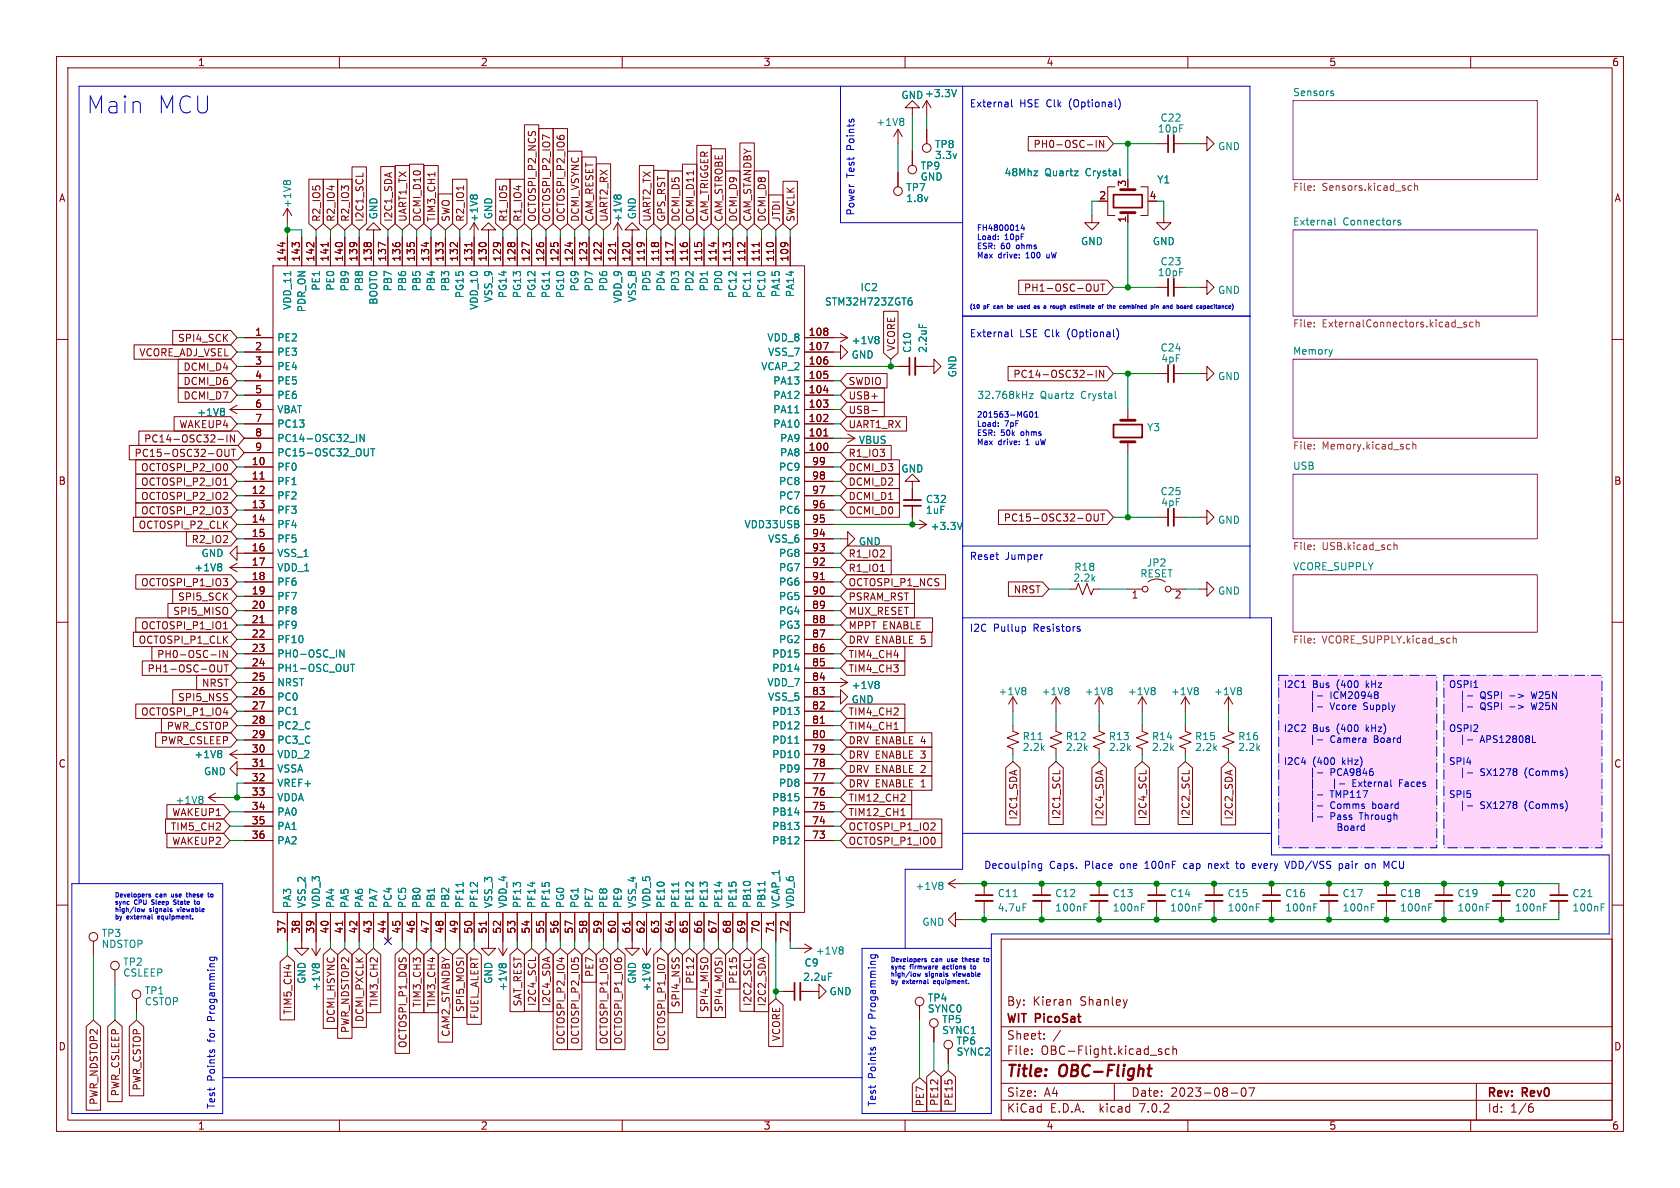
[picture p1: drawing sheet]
<svg xmlns="http://www.w3.org/2000/svg" width="297mm" height="210mm" viewBox="0 0 297 210" stroke-linecap="round" stroke-linejoin="round" font-family="sans-serif">
<defs><g id="words">
<g font-size="4.2" fill="#0000c2">
<text x="15.2" y="20.3">Main</text>
<text x="27.6" y="20.3">MCU</text>
</g>
<g font-size="2.8" fill="#840000">
<text x="178" y="190.8">Title:</text>
<text x="187.4" y="190.8">OBC-Flight</text>
</g>
<g font-size="2.1" fill="#840000">
<text x="178" y="177.9">By:</text>
<text x="182.6" y="177.9">Kieran</text>
<text x="191" y="177.9">Shanley</text>
<text x="178" y="183.9">Sheet:</text>
<text x="178" y="181.1">WIT PicoSat</text>
<text x="186.2" y="183.9">/</text>
<text x="178" y="186.6">File:</text>
<text x="184" y="186.6">OBC-Flight.kicad_sch</text>
<text x="178" y="196.8">KiCad</text>
<text x="178" y="194">Size:</text>
<text x="184.6" y="194">A4</text>
<text x="185.7" y="196.8">E.D.A.</text>
<text x="194.4" y="196.8">kicad</text>
<text x="200" y="194">Date:</text>
<text x="201.5" y="196.8">7.0.2</text>
<text x="206.9" y="194">2023-08-07</text>
<text x="263" y="194.2">Rev:</text>
<text x="263" y="196.8">Id:</text>
<text x="267" y="196.8">1/6</text>
<text x="269.2" y="194.2">Rev0</text>
</g>
<g font-size="1.8" fill="#840000">
<text x="35" y="11.8">1</text>
<text x="85" y="11.8">2</text>
<text x="135" y="11.8">3</text>
<text x="185" y="11.8">4</text>
<text x="235" y="11.8">5</text>
<text x="285" y="11.8">6</text>
<text x="182.6" y="26.3">PH0-OSC-IN</text>
<text x="10.4" y="35.8">A</text>
<text x="194.3" y="35.3">2</text>
<text x="199.1" y="33.1" transform="rotate(-90 199.1 33.1)">3</text>
<text x="203.2" y="35.3">4</text>
<text x="285.4" y="35.8">A</text>
<text x="56.8" y="39.2" transform="rotate(-90 56.8 39.2)">R2_IO5</text>
<text x="59.3" y="39.2" transform="rotate(-90 59.3 39.2)">R2_IO4</text>
<text x="61.9" y="39.2" transform="rotate(-90 61.9 39.2)">R2_IO3</text>
<text x="64.4" y="39.2" transform="rotate(-90 64.4 39.2)">I2C1_SCL</text>
<text x="69.5" y="39.2" transform="rotate(-90 69.5 39.2)">I2C1_SDA</text>
<text x="72" y="39.2" transform="rotate(-90 72 39.2)">UART1_TX</text>
<text x="74.6" y="39.2" transform="rotate(-90 74.6 39.2)">DCMI_D10</text>
<text x="77.1" y="39.2" transform="rotate(-90 77.1 39.2)">TIM3_CH1</text>
<text x="79.7" y="39.2" transform="rotate(-90 79.7 39.2)">SWO</text>
<text x="82.2" y="39.2" transform="rotate(-90 82.2 39.2)">R2_IO1</text>
<text x="89.8" y="39.2" transform="rotate(-90 89.8 39.2)">R1_IO5</text>
<text x="92.4" y="39.2" transform="rotate(-90 92.4 39.2)">R1_IO4</text>
<text x="94.9" y="39.2" transform="rotate(-90 94.9 39.2)">OCTOSPI_P2_NCS</text>
<text x="97.4" y="39.2" transform="rotate(-90 97.4 39.2)">OCTOSPI_P2_IO7</text>
<text x="100" y="39.2" transform="rotate(-90 100 39.2)">OCTOSPI_P2_IO6</text>
<text x="102.5" y="39.2" transform="rotate(-90 102.5 39.2)">DCMI_VSYNC</text>
<text x="105.1" y="39.2" transform="rotate(-90 105.1 39.2)">CAM_RESET</text>
<text x="107.6" y="39.2" transform="rotate(-90 107.6 39.2)">UART2_RX</text>
<text x="115.2" y="39.2" transform="rotate(-90 115.2 39.2)">UART2_TX</text>
<text x="117.8" y="39.2" transform="rotate(-90 117.8 39.2)">GPS_RST</text>
<text x="120.3" y="39.2" transform="rotate(-90 120.3 39.2)">DCMI_D5</text>
<text x="122.8" y="39.2" transform="rotate(-90 122.8 39.2)">DCMI_D11</text>
<text x="125.4" y="39.2" transform="rotate(-90 125.4 39.2)">CAM_TRIGGER</text>
<text x="127.9" y="39.2" transform="rotate(-90 127.9 39.2)">CAM_STROBE</text>
<text x="130.5" y="39.2" transform="rotate(-90 130.5 39.2)">DCMI_D9</text>
<text x="133" y="39.2" transform="rotate(-90 133 39.2)">CAM_STANDBY</text>
<text x="135.5" y="39.2" transform="rotate(-90 135.5 39.2)">DCMI_D8</text>
<text x="138.1" y="39.2" transform="rotate(-90 138.1 39.2)">JTDI</text>
<text x="140.6" y="39.2" transform="rotate(-90 140.6 39.2)">SWCLK</text>
<text x="199.1" y="39.4" transform="rotate(-90 199.1 39.4)">1</text>
<text x="50.5" y="46.3" transform="rotate(-90 50.5 46.3)">144</text>
<text x="53.1" y="46.3" transform="rotate(-90 53.1 46.3)">143</text>
<text x="55.6" y="46.3" transform="rotate(-90 55.6 46.3)">142</text>
<text x="58.2" y="46.3" transform="rotate(-90 58.2 46.3)">141</text>
<text x="60.7" y="46.3" transform="rotate(-90 60.7 46.3)">140</text>
<text x="63.2" y="46.3" transform="rotate(-90 63.2 46.3)">139</text>
<text x="65.8" y="46.3" transform="rotate(-90 65.8 46.3)">138</text>
<text x="68.3" y="46.3" transform="rotate(-90 68.3 46.3)">137</text>
<text x="70.9" y="46.3" transform="rotate(-90 70.9 46.3)">136</text>
<text x="73.4" y="46.3" transform="rotate(-90 73.4 46.3)">135</text>
<text x="75.9" y="46.3" transform="rotate(-90 75.9 46.3)">134</text>
<text x="78.5" y="46.3" transform="rotate(-90 78.5 46.3)">133</text>
<text x="81" y="46.3" transform="rotate(-90 81 46.3)">132</text>
<text x="83.6" y="46.3" transform="rotate(-90 83.6 46.3)">131</text>
<text x="86.1" y="46.3" transform="rotate(-90 86.1 46.3)">130</text>
<text x="88.6" y="46.3" transform="rotate(-90 88.6 46.3)">129</text>
<text x="91.2" y="46.3" transform="rotate(-90 91.2 46.3)">128</text>
<text x="93.7" y="46.3" transform="rotate(-90 93.7 46.3)">127</text>
<text x="96.3" y="46.3" transform="rotate(-90 96.3 46.3)">126</text>
<text x="98.8" y="46.3" transform="rotate(-90 98.8 46.3)">125</text>
<text x="101.3" y="46.3" transform="rotate(-90 101.3 46.3)">124</text>
<text x="103.9" y="46.3" transform="rotate(-90 103.9 46.3)">123</text>
<text x="106.4" y="46.3" transform="rotate(-90 106.4 46.3)">122</text>
<text x="109" y="46.3" transform="rotate(-90 109 46.3)">121</text>
<text x="111.5" y="46.3" transform="rotate(-90 111.5 46.3)">120</text>
<text x="114" y="46.3" transform="rotate(-90 114 46.3)">119</text>
<text x="116.6" y="46.3" transform="rotate(-90 116.6 46.3)">118</text>
<text x="119.1" y="46.3" transform="rotate(-90 119.1 46.3)">117</text>
<text x="121.7" y="46.3" transform="rotate(-90 121.7 46.3)">116</text>
<text x="124.2" y="46.3" transform="rotate(-90 124.2 46.3)">115</text>
<text x="126.7" y="46.3" transform="rotate(-90 126.7 46.3)">114</text>
<text x="129.3" y="46.3" transform="rotate(-90 129.3 46.3)">113</text>
<text x="131.8" y="46.3" transform="rotate(-90 131.8 46.3)">112</text>
<text x="134.4" y="46.3" transform="rotate(-90 134.4 46.3)">111</text>
<text x="136.9" y="46.3" transform="rotate(-90 136.9 46.3)">110</text>
<text x="139.4" y="46.3" transform="rotate(-90 139.4 46.3)">109</text>
<text x="180.9" y="51.7">PH1-OSC-OUT</text>
<text x="45.1" y="59.4">1</text>
<text x="142.9" y="59.4">108</text>
<text x="24.5" y="63.1">VCORE_ADJ_VSEL</text>
<text x="31.3" y="60.6">SPI4_SCK</text>
<text x="32.3" y="65.7">DCMI_D4</text>
<text x="45.1" y="62">2</text>
<text x="45.1" y="64.5">3</text>
<text x="142.9" y="64.5">106</text>
<text x="142.9" y="62">107</text>
<text x="158.4" y="62.1" transform="rotate(-90 158.4 62.1)">VCORE</text>
<text x="32.3" y="68.2">DCMI_D6</text>
<text x="32.3" y="70.8">DCMI_D7</text>
<text x="45.1" y="67.1">4</text>
<text x="45.1" y="69.6">5</text>
<text x="142.9" y="69.6">104</text>
<text x="142.9" y="67.1">105</text>
<text x="150" y="68.2">SWDIO</text>
<text x="150" y="70.8">USB+</text>
<text x="179" y="67">PC14-OSC32-IN</text>
<text x="31.6" y="75.8">WAKEUP4</text>
<text x="45.1" y="72.1">6</text>
<text x="45.1" y="74.7">7</text>
<text x="45.1" y="77.2">8</text>
<text x="142.9" y="77.2">101</text>
<text x="142.9" y="74.7">102</text>
<text x="142.9" y="72.1">103</text>
<text x="150" y="75.8">UART1_RX</text>
<text x="150" y="73.3">USB-</text>
<text x="23.7" y="80.9">PC15-OSC32-OUT</text>
<text x="24.8" y="83.5">OCTOSPI_P2_IO0</text>
<text x="25.4" y="78.4">PC14-OSC32-IN</text>
<text x="44.4" y="82.3">10</text>
<text x="45.1" y="79.8">9</text>
<text x="142.9" y="79.8">100</text>
<text x="143.5" y="82.3">99</text>
<text x="150" y="83.5">DCMI_D3</text>
<text x="150" y="80.9">R1_IO3</text>
<text x="10.3" y="85.8">B</text>
<text x="24.8" y="86">OCTOSPI_P2_IO1</text>
<text x="24.8" y="88.5">OCTOSPI_P2_IO2</text>
<text x="44.4" y="84.8">11</text>
<text x="44.4" y="87.4">12</text>
<text x="44.4" y="89.9">13</text>
<text x="143.5" y="89.9">96</text>
<text x="143.5" y="87.4">97</text>
<text x="143.5" y="84.8">98</text>
<text x="150" y="86">DCMI_D2</text>
<text x="150" y="88.5">DCMI_D1</text>
<text x="285.3" y="85.8">B</text>
<text x="24.4" y="93.6">OCTOSPI_P2_CLK</text>
<text x="24.8" y="91.1">OCTOSPI_P2_IO3</text>
<text x="44.4" y="92.5">14</text>
<text x="44.4" y="95">15</text>
<text x="143.5" y="95">94</text>
<text x="143.5" y="92.5">95</text>
<text x="150" y="91.1">DCMI_D0</text>
<text x="177.3" y="92.4">PC15-OSC32-OUT</text>
<text x="33.8" y="96.2">R2_IO2</text>
<text x="44.4" y="97.5">16</text>
<text x="44.4" y="100.1">17</text>
<text x="143.5" y="100.1">92</text>
<text x="143.5" y="97.5">93</text>
<text x="150" y="101.2">R1_IO1</text>
<text x="150" y="98.7">R1_IO2</text>
<text x="24.8" y="103.8">OCTOSPI_P1_IO3</text>
<text x="31.3" y="106.3">SPI5_SCK</text>
<text x="44.4" y="102.6">18</text>
<text x="44.4" y="105.2">19</text>
<text x="44.4" y="107.7">20</text>
<text x="143.5" y="107.7">89</text>
<text x="143.5" y="105.2">90</text>
<text x="143.5" y="102.6">91</text>
<text x="150" y="106.3">PSRAM_RST</text>
<text x="150" y="103.8">OCTOSPI_P1_NCS</text>
<text x="179.1" y="105.1">NRST</text>
<text x="200" y="106">1</text>
<text x="207.6" y="106">2</text>
<text x="24.4" y="113.9">OCTOSPI_P1_CLK</text>
<text x="24.8" y="111.4">OCTOSPI_P1_IO1</text>
<text x="30.5" y="108.9">SPI5_MISO</text>
<text x="44.4" y="110.2">21</text>
<text x="44.4" y="112.8">22</text>
<text x="143.5" y="112.8">87</text>
<text x="143.5" y="110.2">88</text>
<text x="150" y="113.9">DRV ENABLE 5</text>
<text x="150" y="108.9">MUX_RESET</text>
<text x="150" y="111.4">MPPT ENABLE</text>
<text x="26" y="119">PH1-OSC-OUT</text>
<text x="27.7" y="116.5">PH0-OSC-IN</text>
<text x="44.4" y="115.3">23</text>
<text x="44.4" y="117.9">24</text>
<text x="143.5" y="117.9">85</text>
<text x="143.5" y="115.3">86</text>
<text x="150" y="119">TIM4_CH3</text>
<text x="150" y="116.5">TIM4_CH4</text>
<text x="31.3" y="124.1">SPI5_NSS</text>
<text x="35.6" y="121.6">NRST</text>
<text x="44.4" y="120.4">25</text>
<text x="44.4" y="122.9">26</text>
<text x="44.4" y="125.5">27</text>
<text x="143.5" y="125.5">82</text>
<text x="143.5" y="122.9">83</text>
<text x="143.5" y="120.4">84</text>
<text x="24.8" y="126.6">OCTOSPI_P1_IO4</text>
<text x="28.3" y="131.7">PWR_CSLEEP</text>
<text x="29.3" y="129.2">PWR_CSTOP</text>
<text x="44.4" y="128">28</text>
<text x="44.4" y="130.6">29</text>
<text x="143.5" y="130.6">80</text>
<text x="143.5" y="128">81</text>
<text x="150" y="131.7">DRV ENABLE 4</text>
<text x="150" y="126.6">TIM4_CH2</text>
<text x="150" y="129.2">TIM4_CH1</text>
<text x="10.3" y="135.8">C</text>
<text x="44.4" y="133.1">30</text>
<text x="44.4" y="135.6">31</text>
<text x="143.5" y="135.6">78</text>
<text x="143.5" y="133.1">79</text>
<text x="150" y="134.3">DRV ENABLE 3</text>
<text x="150" y="136.8">DRV ENABLE 2</text>
<text x="285.3" y="135.8">C</text>
<text x="31" y="142.3">+1V8</text>
<text x="44.4" y="138.2">32</text>
<text x="44.4" y="140.7">33</text>
<text x="44.4" y="143.3">34</text>
<text x="143.5" y="143.3">75</text>
<text x="143.5" y="140.7">76</text>
<text x="143.5" y="138.2">77</text>
<text x="150" y="139.3">DRV ENABLE 1</text>
<text x="150" y="141.9">TIM12_CH2</text>
<text x="30.1" y="147">TIM5_CH2</text>
<text x="30.3" y="144.4">WAKEUP1</text>
<text x="30.3" y="149.5">WAKEUP2</text>
<text x="44.4" y="145.8">35</text>
<text x="44.4" y="148.3">36</text>
<text x="143.5" y="148.3">73</text>
<text x="143.5" y="145.8">74</text>
<text x="150" y="149.5">OCTOSPI_P1_IO0</text>
<text x="150" y="144.4">TIM12_CH1</text>
<text x="150" y="147">OCTOSPI_P1_IO2</text>
<text x="180" y="145" transform="rotate(-90 180 145)">I2C1_SDA</text>
<text x="187.6" y="144.9" transform="rotate(-90 187.6 144.9)">I2C1_SCL</text>
<text x="195.2" y="145" transform="rotate(-90 195.2 145)">I2C4_SDA</text>
<text x="202.8" y="144.9" transform="rotate(-90 202.8 144.9)">I2C4_SCL</text>
<text x="210.5" y="144.9" transform="rotate(-90 210.5 144.9)">I2C2_SCL</text>
<text x="218.1" y="145" transform="rotate(-90 218.1 145)">I2C2_SDA</text>
<text x="50.5" y="165.1" transform="rotate(-90 50.5 165.1)">37</text>
<text x="53.1" y="165.1" transform="rotate(-90 53.1 165.1)">38</text>
<text x="55.6" y="165.1" transform="rotate(-90 55.6 165.1)">39</text>
<text x="58.2" y="165.1" transform="rotate(-90 58.2 165.1)">40</text>
<text x="60.7" y="165.1" transform="rotate(-90 60.7 165.1)">41</text>
<text x="63.2" y="165.1" transform="rotate(-90 63.2 165.1)">42</text>
<text x="65.8" y="165.1" transform="rotate(-90 65.8 165.1)">43</text>
<text x="68.3" y="165.1" transform="rotate(-90 68.3 165.1)">44</text>
<text x="70.9" y="165.1" transform="rotate(-90 70.9 165.1)">45</text>
<text x="73.4" y="165.1" transform="rotate(-90 73.4 165.1)">46</text>
<text x="75.9" y="165.1" transform="rotate(-90 75.9 165.1)">47</text>
<text x="78.5" y="165.1" transform="rotate(-90 78.5 165.1)">48</text>
<text x="81" y="165.1" transform="rotate(-90 81 165.1)">49</text>
<text x="83.6" y="165.1" transform="rotate(-90 83.6 165.1)">50</text>
<text x="86.1" y="165.1" transform="rotate(-90 86.1 165.1)">51</text>
<text x="88.6" y="165.1" transform="rotate(-90 88.6 165.1)">52</text>
<text x="91.2" y="165.1" transform="rotate(-90 91.2 165.1)">53</text>
<text x="93.7" y="165.1" transform="rotate(-90 93.7 165.1)">54</text>
<text x="96.3" y="165.1" transform="rotate(-90 96.3 165.1)">55</text>
<text x="98.8" y="165.1" transform="rotate(-90 98.8 165.1)">56</text>
<text x="101.3" y="165.1" transform="rotate(-90 101.3 165.1)">57</text>
<text x="103.9" y="165.1" transform="rotate(-90 103.9 165.1)">58</text>
<text x="106.4" y="165.1" transform="rotate(-90 106.4 165.1)">59</text>
<text x="109" y="165.1" transform="rotate(-90 109 165.1)">60</text>
<text x="111.5" y="165.1" transform="rotate(-90 111.5 165.1)">61</text>
<text x="114" y="165.1" transform="rotate(-90 114 165.1)">62</text>
<text x="116.6" y="165.1" transform="rotate(-90 116.6 165.1)">63</text>
<text x="119.1" y="165.1" transform="rotate(-90 119.1 165.1)">64</text>
<text x="121.7" y="165.1" transform="rotate(-90 121.7 165.1)">65</text>
<text x="124.2" y="165.1" transform="rotate(-90 124.2 165.1)">66</text>
<text x="126.7" y="165.1" transform="rotate(-90 126.7 165.1)">67</text>
<text x="129.3" y="165.1" transform="rotate(-90 129.3 165.1)">68</text>
<text x="131.8" y="165.1" transform="rotate(-90 131.8 165.1)">69</text>
<text x="134.4" y="165.1" transform="rotate(-90 134.4 165.1)">70</text>
<text x="136.9" y="165.1" transform="rotate(-90 136.9 165.1)">71</text>
<text x="139.4" y="165.1" transform="rotate(-90 139.4 165.1)">72</text>
<text x="105.1" y="172.8" transform="rotate(-90 105.1 172.8)">PE7</text>
<text x="51.7" y="179.5" transform="rotate(-90 51.7 179.5)">TIM5_CH4</text>
<text x="67" y="178.2" transform="rotate(-90 67 178.2)">TIM3_CH2</text>
<text x="74.6" y="178.2" transform="rotate(-90 74.6 178.2)">TIM3_CH3</text>
<text x="77.1" y="178.2" transform="rotate(-90 77.1 178.2)">TIM3_CH4</text>
<text x="82.2" y="179.1" transform="rotate(-90 82.2 179.1)">SPI5_MOSI</text>
<text x="92.4" y="178" transform="rotate(-90 92.4 178)">SAT_REST</text>
<text x="94.9" y="178" transform="rotate(-90 94.9 178)">I2C4_SCL</text>
<text x="97.4" y="178" transform="rotate(-90 97.4 178)">I2C4_SDA</text>
<text x="120.3" y="178.2" transform="rotate(-90 120.3 178.2)">SPI4_NSS</text>
<text x="122.8" y="174" transform="rotate(-90 122.8 174)">PE12</text>
<text x="125.4" y="179.1" transform="rotate(-90 125.4 179.1)">SPI4_MISO</text>
<text x="127.9" y="179.1" transform="rotate(-90 127.9 179.1)">SPI4_MOSI</text>
<text x="130.5" y="174" transform="rotate(-90 130.5 174)">PE15</text>
<text x="133" y="178" transform="rotate(-90 133 178)">I2C2_SCL</text>
<text x="135.5" y="178" transform="rotate(-90 135.5 178)">I2C2_SDA</text>
<text x="10.3" y="185.8">D</text>
<text x="59.3" y="181" transform="rotate(-90 59.3 181)">DCMI_HSYNC</text>
<text x="61.9" y="182.7" transform="rotate(-90 61.9 182.7)">PWR_NDSTOP2</text>
<text x="64.4" y="180.8" transform="rotate(-90 64.4 180.8)">DCMI_PXCLK</text>
<text x="72" y="185.4" transform="rotate(-90 72 185.4)">OCTOSPI_P1_DQS</text>
<text x="79.7" y="183.4" transform="rotate(-90 79.7 183.4)">CAM2_STANDBY</text>
<text x="84.7" y="180.3" transform="rotate(-90 84.7 180.3)">FUEL_ALERT</text>
<text x="100" y="184.7" transform="rotate(-90 100 184.7)">OCTOSPI_P2_IO4</text>
<text x="102.5" y="184.7" transform="rotate(-90 102.5 184.7)">OCTOSPI_P2_IO5</text>
<text x="107.6" y="184.7" transform="rotate(-90 107.6 184.7)">OCTOSPI_P1_IO5</text>
<text x="110.1" y="184.7" transform="rotate(-90 110.1 184.7)">OCTOSPI_P1_IO6</text>
<text x="117.8" y="184.7" transform="rotate(-90 117.8 184.7)">OCTOSPI_P1_IO7</text>
<text x="138.1" y="184.2" transform="rotate(-90 138.1 184.2)">VCORE</text>
<text x="285.3" y="185.8">D</text>
<text x="17.4" y="195.4" transform="rotate(-90 17.4 195.4)">PWR_NDSTOP2</text>
<text x="21.2" y="193.9" transform="rotate(-90 21.2 193.9)">PWR_CSLEEP</text>
<text x="25" y="192.9" transform="rotate(-90 25 192.9)">PWR_CSTOP</text>
<text x="163.5" y="195.7" transform="rotate(-90 163.5 195.7)">PE7</text>
<text x="166" y="195.6" transform="rotate(-90 166 195.6)">PE12</text>
<text x="168.6" y="195.6" transform="rotate(-90 168.6 195.6)">PE15</text>
<text x="35" y="199.8">1</text>
<text x="85" y="199.8">2</text>
<text x="135" y="199.8">3</text>
<text x="185" y="199.8">4</text>
<text x="235" y="199.8">5</text>
<text x="285" y="199.8">6</text>
</g>
<g font-size="1.8" fill="#008484">
<text x="159.3" y="17.6">GND+3.3V</text>
<text x="228.6" y="17.1">Sensors</text>
<text x="154.9" y="22.4">+1V8</text>
<text x="204.6" y="23.6">10pF</text>
<text x="205.1" y="21.7">C22</text>
<text x="165.2" y="26.3">TP8</text>
<text x="165.2" y="28.3">3.3v</text>
<text x="215.3" y="26.7">GND</text>
<text x="160.2" y="34">TP7</text>
<text x="160.2" y="35.9">1.8v</text>
<text x="162.7" y="30.2">TP9</text>
<text x="162.7" y="32.1">GND</text>
<text x="177.5" y="31.3">48Mhz</text>
<text x="184.7" y="31.3">Quartz</text>
<text x="191.9" y="31.3">Crystal</text>
<text x="204.5" y="32.6">Y1</text>
<text x="51.6" y="36.8" transform="rotate(-90 51.6 36.8)">+1V8</text>
<text x="66.9" y="38.8" transform="rotate(-90 66.9 38.8)">GND</text>
<text x="84.6" y="39.4" transform="rotate(-90 84.6 39.4)">+1V8</text>
<text x="87.2" y="38.8" transform="rotate(-90 87.2 38.8)">GND</text>
<text x="110" y="39.4" transform="rotate(-90 110 39.4)">+1V8</text>
<text x="112.6" y="38.8" transform="rotate(-90 112.6 38.8)">GND</text>
<text x="228.6" y="39.9">External</text>
<text x="237.4" y="39.9">Connectors</text>
<text x="191" y="43.5">GND</text>
<text x="203.7" y="43.5">GND</text>
<text x="205.1" y="47.1">C23</text>
<text x="56.7" y="51.5" transform="rotate(-90 56.7 51.5)">PE1</text>
<text x="59.2" y="51.5" transform="rotate(-90 59.2 51.5)">PE0</text>
<text x="61.8" y="51.6" transform="rotate(-90 61.8 51.6)">PB9</text>
<text x="64.3" y="51.6" transform="rotate(-90 64.3 51.6)">PB8</text>
<text x="66.9" y="54" transform="rotate(-90 66.9 54)">BOOT0</text>
<text x="69.4" y="51.6" transform="rotate(-90 69.4 51.6)">PB7</text>
<text x="71.9" y="51.6" transform="rotate(-90 71.9 51.6)">PB6</text>
<text x="74.5" y="51.6" transform="rotate(-90 74.5 51.6)">PB5</text>
<text x="77" y="51.6" transform="rotate(-90 77 51.6)">PB4</text>
<text x="79.6" y="51.6" transform="rotate(-90 79.6 51.6)">PB3</text>
<text x="82.1" y="52.8" transform="rotate(-90 82.1 52.8)">PG15</text>
<text x="87.2" y="53.6" transform="rotate(-90 87.2 53.6)">VSS_9</text>
<text x="89.7" y="52.8" transform="rotate(-90 89.7 52.8)">PG14</text>
<text x="92.3" y="52.8" transform="rotate(-90 92.3 52.8)">PG13</text>
<text x="94.8" y="52.8" transform="rotate(-90 94.8 52.8)">PG12</text>
<text x="97.3" y="52.8" transform="rotate(-90 97.3 52.8)">PG11</text>
<text x="99.9" y="52.8" transform="rotate(-90 99.9 52.8)">PG10</text>
<text x="102.4" y="51.6" transform="rotate(-90 102.4 51.6)">PG9</text>
<text x="105" y="51.6" transform="rotate(-90 105 51.6)">PD7</text>
<text x="107.5" y="51.6" transform="rotate(-90 107.5 51.6)">PD6</text>
<text x="110" y="53.7" transform="rotate(-90 110 53.7)">VDD_9</text>
<text x="112.6" y="53.6" transform="rotate(-90 112.6 53.6)">VSS_8</text>
<text x="115.1" y="51.6" transform="rotate(-90 115.1 51.6)">PD5</text>
<text x="117.7" y="51.6" transform="rotate(-90 117.7 51.6)">PD4</text>
<text x="120.2" y="51.6" transform="rotate(-90 120.2 51.6)">PD3</text>
<text x="122.7" y="51.6" transform="rotate(-90 122.7 51.6)">PD2</text>
<text x="125.3" y="51.6" transform="rotate(-90 125.3 51.6)">PD1</text>
<text x="127.8" y="51.6" transform="rotate(-90 127.8 51.6)">PD0</text>
<text x="130.4" y="52.8" transform="rotate(-90 130.4 52.8)">PC12</text>
<text x="132.9" y="52.8" transform="rotate(-90 132.9 52.8)">PC11</text>
<text x="135.4" y="52.8" transform="rotate(-90 135.4 52.8)">PC10</text>
<text x="138" y="52.7" transform="rotate(-90 138 52.7)">PA15</text>
<text x="140.5" y="52.7" transform="rotate(-90 140.5 52.7)">PA14</text>
<text x="152.1" y="51.6">IC2</text>
<text x="204.6" y="49">10pF</text>
<text x="215.3" y="52.1">GND</text>
<text x="51.6" y="54.9" transform="rotate(-90 51.6 54.9)">VDD_11</text>
<text x="54.2" y="55.3" transform="rotate(-90 54.2 55.3)">PDR_ON</text>
<text x="84.6" y="54.9" transform="rotate(-90 84.6 54.9)">VDD_10</text>
<text x="145.8" y="54.2">STM32H723ZGT6</text>
<text x="49" y="60.5">PE2</text>
<text x="49" y="63.1">PE3</text>
<text x="49" y="65.6">PE4</text>
<text x="134.5" y="65.6">VCAP_2</text>
<text x="135.5" y="60.5">VDD_8</text>
<text x="135.7" y="63.1">VSS_7</text>
<text x="150.5" y="63.5">GND</text>
<text x="150.5" y="61">+1V8</text>
<text x="161.2" y="62.4" transform="rotate(-90 161.2 62.4)">C10</text>
<text x="164" y="62.4" transform="rotate(-90 164 62.4)">2.2uF</text>
<text x="205.1" y="62.3">C24</text>
<text x="205.2" y="64.2">4pF</text>
<text x="228.6" y="62.8">Memory</text>
<text x="49" y="68.1">PE5</text>
<text x="49" y="70.7">PE6</text>
<text x="136.6" y="70.7">PA12</text>
<text x="136.6" y="68.1">PA13</text>
<text x="169.2" y="66.8" transform="rotate(-90 169.2 66.8)">GND</text>
<text x="172.7" y="70.7">32.768kHz</text>
<text x="183.9" y="70.7">Quartz</text>
<text x="191.1" y="70.7">Crystal</text>
<text x="215.3" y="67.3">GND</text>
<text x="34.8" y="73.7">+1V8</text>
<text x="49" y="73.2">VBAT</text>
<text x="49" y="75.8">PC13</text>
<text x="136.6" y="75.8">PA10</text>
<text x="136.6" y="73.2">PA11</text>
<text x="202.7" y="76.4">Y3</text>
<text x="49" y="83.4">PF0</text>
<text x="49" y="78.3">PC14-OSC32_IN</text>
<text x="49" y="80.8">PC15-OSC32_OUT</text>
<text x="137.6" y="83.4">PC9</text>
<text x="137.8" y="80.8">PA8</text>
<text x="137.8" y="78.3">PA9</text>
<text x="151.8" y="78.6">VBUS</text>
<text x="159.3" y="83.7">GND</text>
<text x="228.6" y="83.1">USB</text>
<text x="49" y="85.9">PF1</text>
<text x="49" y="88.5">PF2</text>
<text x="137.6" y="88.5">PC7</text>
<text x="137.6" y="85.9">PC8</text>
<text x="163.6" y="89.1">C32</text>
<text x="205.1" y="87.7">C25</text>
<text x="205.2" y="89.6">4pF</text>
<text x="49" y="91">PF3</text>
<text x="49" y="93.5">PF4</text>
<text x="131.5" y="93.5">VDD33USB</text>
<text x="137.6" y="91">PC6</text>
<text x="163.6" y="91">1uF</text>
<text x="164.5" y="93.9">+3.3V</text>
<text x="215.3" y="92.7">GND</text>
<text x="34.3" y="101.2">+1V8</text>
<text x="35.6" y="98.6">GND</text>
<text x="49" y="96.1">PF5</text>
<text x="49" y="98.6">VSS_1</text>
<text x="49" y="101.2">VDD_1</text>
<text x="135.7" y="96.1">VSS_6</text>
<text x="137.6" y="101.2">PG7</text>
<text x="137.6" y="98.6">PG8</text>
<text x="151.8" y="96.6">GND</text>
<text x="189.9" y="101.1">R18</text>
<text x="202.7" y="100.3">JP2</text>
<text x="228.6" y="100.9">VCORE_SUPPLY</text>
<text x="49" y="103.7">PF6</text>
<text x="49" y="106.2">PF7</text>
<text x="137.6" y="106.2">PG5</text>
<text x="137.6" y="103.7">PG6</text>
<text x="189.7" y="103">2.2k</text>
<text x="201.5" y="102.2">RESET</text>
<text x="215.3" y="105.3">GND</text>
<text x="49" y="108.8">PF8</text>
<text x="49" y="111.3">PF9</text>
<text x="49" y="113.9">PF10</text>
<text x="137.6" y="113.9">PG2</text>
<text x="137.6" y="111.3">PG3</text>
<text x="137.6" y="108.8">PG4</text>
<text x="49" y="116.4">PH0-OSC_IN</text>
<text x="49" y="118.9">PH1-OSC_OUT</text>
<text x="136.4" y="118.9">PD14</text>
<text x="136.4" y="116.4">PD15</text>
<text x="49" y="121.5">NRST</text>
<text x="49" y="124">PC0</text>
<text x="135.5" y="121.5">VDD_7</text>
<text x="135.7" y="124">VSS_5</text>
<text x="150.5" y="122">+1V8</text>
<text x="150.5" y="124.5">GND</text>
<text x="176.5" y="123.1">+1V8</text>
<text x="184.1" y="123.1">+1V8</text>
<text x="191.7" y="123.1">+1V8</text>
<text x="199.3" y="123.1">+1V8</text>
<text x="206.9" y="123.1">+1V8</text>
<text x="214.6" y="123.1">+1V8</text>
<text x="49" y="126.6">PC1</text>
<text x="49" y="129.1">PC2_C</text>
<text x="49" y="131.6">PC3_C</text>
<text x="136.4" y="131.6">PD11</text>
<text x="136.4" y="129.1">PD12</text>
<text x="136.4" y="126.6">PD13</text>
<text x="180.7" y="131">R11</text>
<text x="188.3" y="131">R12</text>
<text x="196" y="131">R13</text>
<text x="203.6" y="131">R14</text>
<text x="211.2" y="131">R15</text>
<text x="218.8" y="131">R16</text>
<text x="34.3" y="134.2">+1V8</text>
<text x="36" y="137.2">GND</text>
<text x="49" y="134.2">VDD_2</text>
<text x="49" y="136.7">VSSA</text>
<text x="136.4" y="134.2">PD10</text>
<text x="137.6" y="136.7">PD9</text>
<text x="180.7" y="132.9">2.2k</text>
<text x="188.3" y="132.9">2.2k</text>
<text x="196" y="132.9">2.2k</text>
<text x="203.6" y="132.9">2.2k</text>
<text x="211.2" y="132.9">2.2k</text>
<text x="218.8" y="132.9">2.2k</text>
<text x="49" y="139.3">VREF+</text>
<text x="49" y="141.8">VDDA</text>
<text x="136.4" y="141.8">PB15</text>
<text x="137.6" y="139.3">PD8</text>
<text x="49" y="144.3">PA0</text>
<text x="49" y="146.9">PA1</text>
<text x="49" y="149.4">PA2</text>
<text x="136.4" y="149.4">PB12</text>
<text x="136.4" y="146.9">PB13</text>
<text x="136.4" y="144.3">PB14</text>
<text x="51.6" y="160.5" transform="rotate(-90 51.6 160.5)">PA3</text>
<text x="54.2" y="160.5" transform="rotate(-90 54.2 160.5)">VSS_2</text>
<text x="56.7" y="160.5" transform="rotate(-90 56.7 160.5)">VDD_3</text>
<text x="59.2" y="160.5" transform="rotate(-90 59.2 160.5)">PA4</text>
<text x="61.8" y="160.5" transform="rotate(-90 61.8 160.5)">PA5</text>
<text x="64.3" y="160.5" transform="rotate(-90 64.3 160.5)">PA6</text>
<text x="66.9" y="160.5" transform="rotate(-90 66.9 160.5)">PA7</text>
<text x="69.4" y="160.5" transform="rotate(-90 69.4 160.5)">PC4</text>
<text x="71.9" y="160.5" transform="rotate(-90 71.9 160.5)">PC5</text>
<text x="74.5" y="160.5" transform="rotate(-90 74.5 160.5)">PB0</text>
<text x="77" y="160.5" transform="rotate(-90 77 160.5)">PB1</text>
<text x="79.6" y="160.5" transform="rotate(-90 79.6 160.5)">PB2</text>
<text x="82.1" y="160.5" transform="rotate(-90 82.1 160.5)">PF11</text>
<text x="84.6" y="160.5" transform="rotate(-90 84.6 160.5)">PF12</text>
<text x="87.2" y="160.5" transform="rotate(-90 87.2 160.5)">VSS_3</text>
<text x="89.7" y="160.5" transform="rotate(-90 89.7 160.5)">VDD_4</text>
<text x="92.3" y="160.5" transform="rotate(-90 92.3 160.5)">PF13</text>
<text x="94.8" y="160.5" transform="rotate(-90 94.8 160.5)">PF14</text>
<text x="97.3" y="160.5" transform="rotate(-90 97.3 160.5)">PF15</text>
<text x="99.9" y="160.5" transform="rotate(-90 99.9 160.5)">PG0</text>
<text x="102.4" y="160.5" transform="rotate(-90 102.4 160.5)">PG1</text>
<text x="105" y="160.5" transform="rotate(-90 105 160.5)">PE7</text>
<text x="107.5" y="160.5" transform="rotate(-90 107.5 160.5)">PE8</text>
<text x="110" y="160.5" transform="rotate(-90 110 160.5)">PE9</text>
<text x="112.6" y="160.5" transform="rotate(-90 112.6 160.5)">VSS_4</text>
<text x="115.1" y="160.5" transform="rotate(-90 115.1 160.5)">VDD_5</text>
<text x="117.7" y="160.5" transform="rotate(-90 117.7 160.5)">PE10</text>
<text x="120.2" y="160.5" transform="rotate(-90 120.2 160.5)">PE11</text>
<text x="122.7" y="160.5" transform="rotate(-90 122.7 160.5)">PE12</text>
<text x="125.3" y="160.5" transform="rotate(-90 125.3 160.5)">PE13</text>
<text x="127.8" y="160.5" transform="rotate(-90 127.8 160.5)">PE14</text>
<text x="130.4" y="160.5" transform="rotate(-90 130.4 160.5)">PE15</text>
<text x="132.9" y="160.5" transform="rotate(-90 132.9 160.5)">PB10</text>
<text x="135.4" y="160.5" transform="rotate(-90 135.4 160.5)">PB11</text>
<text x="138" y="160.5" transform="rotate(-90 138 160.5)">VCAP_1</text>
<text x="140.5" y="160.5" transform="rotate(-90 140.5 160.5)">VDD_6</text>
<text x="161.8" y="157.5">+1V8</text>
<text x="176.3" y="158.7">C11</text>
<text x="176.3" y="161.3">4.7uF</text>
<text x="186.5" y="158.7">C12</text>
<text x="186.5" y="161.3">100nF</text>
<text x="196.6" y="158.7">C13</text>
<text x="196.6" y="161.3">100nF</text>
<text x="206.8" y="158.7">C14</text>
<text x="206.8" y="161.3">100nF</text>
<text x="217" y="158.7">C15</text>
<text x="217" y="161.3">100nF</text>
<text x="227.1" y="158.7">C16</text>
<text x="227.1" y="161.3">100nF</text>
<text x="237.3" y="158.7">C17</text>
<text x="237.3" y="161.3">100nF</text>
<text x="247.4" y="158.7">C18</text>
<text x="247.4" y="161.3">100nF</text>
<text x="257.6" y="158.7">C19</text>
<text x="257.6" y="161.3">100nF</text>
<text x="267.8" y="158.7">C20</text>
<text x="267.8" y="161.3">100nF</text>
<text x="277.9" y="158.7">C21</text>
<text x="277.9" y="161.3">100nF</text>
<text x="17.9" y="165.8">TP3</text>
<text x="17.9" y="167.7">NDSTOP</text>
<text x="163" y="163.8">GND</text>
<text x="21.7" y="170.9">TP2</text>
<text x="21.7" y="172.8">CSLEEP</text>
<text x="54.2" y="174" transform="rotate(-90 54.2 174)">GND</text>
<text x="87.2" y="174" transform="rotate(-90 87.2 174)">GND</text>
<text x="112.6" y="174" transform="rotate(-90 112.6 174)">GND</text>
<text x="141.9" y="173.5">2.2uF</text>
<text x="142.2" y="171">C9</text>
<text x="144.2" y="168.9">+1V8</text>
<text x="25.5" y="175.9">TP1</text>
<text x="25.5" y="177.9">CSTOP</text>
<text x="56.7" y="175.3" transform="rotate(-90 56.7 175.3)">+1V8</text>
<text x="89.7" y="175.3" transform="rotate(-90 89.7 175.3)">+1V8</text>
<text x="115.1" y="175.3" transform="rotate(-90 115.1 175.3)">+1V8</text>
<text x="146.6" y="176.1">GND</text>
<text x="164" y="177.2">TP4</text>
<text x="164" y="179.1">SYNC0</text>
<text x="166.5" y="181">TP5</text>
<text x="166.5" y="183">SYNC1</text>
<text x="169" y="184.8">TP6</text>
<text x="169" y="186.8">SYNC2</text>
</g>
<g font-size="1.8" fill="#0000c2">
<text x="171.4" y="19.1">External</text>
<text x="180.3" y="19.1">HSE Clk</text>
<text x="189.1" y="19.1">(Optional)</text>
<text x="151.1" y="26.5" transform="rotate(-90 151.1 26.5)">Points</text>
<text x="151.1" y="31.4" transform="rotate(-90 151.1 31.4)">Test</text>
<text x="151.1" y="38.1" transform="rotate(-90 151.1 38.1)">Power</text>
<text x="171.4" y="59.7">External</text>
<text x="180.3" y="59.7">LSE Clk</text>
<text x="188.8" y="59.7">(Optional)</text>
<text x="171.4" y="99.1">Reset</text>
<text x="177.7" y="99.1">Jumper</text>
<text x="171.4" y="111.8">I2C</text>
<text x="175.6" y="111.8">Pullup</text>
<text x="182.8" y="111.8">Resistors</text>
<text x="174" y="153.7">Decoulping</text>
<text x="185.5" y="153.7">Caps.</text>
<text x="191.8" y="153.7">Place</text>
<text x="198.2" y="153.7">one</text>
<text x="202.7" y="153.7">100nF</text>
<text x="209.6" y="153.7">cap</text>
<text x="214.1" y="153.7">next</text>
<text x="219.2" y="153.7">to</text>
<text x="222.2" y="153.7">every</text>
<text x="228.2" y="153.7">VDD/VSS</text>
<text x="237.7" y="153.7">pair</text>
<text x="242.5" y="153.7">on</text>
<text x="245.9" y="153.7">MCU</text>
<text x="154.9" y="179.9" transform="rotate(-90 154.9 179.9)">Progamming</text>
<text x="38.1" y="184.2" transform="rotate(-90 38.1 184.2)">for</text>
<text x="38.1" y="180.4" transform="rotate(-90 38.1 180.4)">Progamming</text>
<text x="154.9" y="183.7" transform="rotate(-90 154.9 183.7)">for</text>
<text x="38.1" y="191.2" transform="rotate(-90 38.1 191.2)">Points</text>
<text x="154.9" y="190.7" transform="rotate(-90 154.9 190.7)">Points</text>
<text x="38.1" y="196.1" transform="rotate(-90 38.1 196.1)">Test</text>
<text x="154.9" y="195.6" transform="rotate(-90 154.9 195.6)">Test</text>
</g>
<g font-size="1.8" fill="#848400">
<text x="228.6" y="34">File:</text>
<text x="233.7" y="34">Sensors.kicad_sch</text>
<text x="228.6" y="58.1">File:</text>
<text x="233.7" y="58.1">ExternalConnectors.kicad_sch</text>
<text x="228.6" y="79.7">File:</text>
<text x="233.7" y="79.7">Memory.kicad_sch</text>
<text x="228.6" y="97.5">File:</text>
<text x="233.7" y="97.5">USB.kicad_sch</text>
<text x="228.6" y="114">File:</text>
<text x="233.7" y="114">VCORE_SUPPLY.kicad_sch</text>
</g>
<g font-size="1.7" fill="#0000c2">
<text x="227" y="121.9">I2C1</text>
<text x="232.1" y="121.9">Bus</text>
<text x="235.2" y="123.8">ICM20948</text>
<text x="235.2" y="125.7">Vcore</text>
<text x="236.4" y="121.9">(400</text>
<text x="241.1" y="125.7">Supply</text>
<text x="241.7" y="121.9">kHz</text>
<text x="256.2" y="121.9">OSPI1</text>
<text x="262" y="123.8">QSPI</text>
<text x="262" y="125.7">QSPI</text>
<text x="271.2" y="123.8">W25N</text>
<text x="271.2" y="125.7">W25N</text>
<text x="227" y="129.6">I2C2</text>
<text x="232.1" y="129.6">Bus</text>
<text x="235.2" y="131.6">Camera</text>
<text x="236.4" y="129.6">(400</text>
<text x="241.7" y="129.6">kHz)</text>
<text x="243" y="131.6">Board</text>
<text x="256.2" y="129.6">OSPI2</text>
<text x="262" y="131.6">APS12808L</text>
<text x="227" y="135.5">I2C4</text>
<text x="232.1" y="135.5">(400</text>
<text x="235.2" y="137.4">PCA9846</text>
<text x="237.4" y="135.5">kHz)</text>
<text x="256.2" y="135.5">SPI4</text>
<text x="262" y="137.4">SX1278</text>
<text x="269.9" y="137.4">(Comms)</text>
<text x="235.2" y="141.3">TMP117</text>
<text x="235.2" y="143.2">Comms</text>
<text x="239.5" y="139.4">External</text>
<text x="242.7" y="143.2">board</text>
<text x="247.8" y="139.4">Faces</text>
<text x="256.2" y="141.3">SPI5</text>
<text x="262" y="143.2">SX1278</text>
<text x="269.9" y="143.2">(Comms)</text>
<text x="235.2" y="145.2">Pass</text>
<text x="240.4" y="145.2">Through</text>
</g>
<g font-size="1.4" fill="#0000c2">
<text x="172.7" y="40.9">FH4800014</text>
<text x="172.7" y="42.5">Load:</text>
<text x="172.7" y="44.1">ESR:</text>
<text x="172.7" y="45.7">Max</text>
<text x="176.5" y="45.7">drive:</text>
<text x="177" y="44.1">60</text>
<text x="177.7" y="42.5">10pF</text>
<text x="179.8" y="44.1">ohms</text>
<text x="181.6" y="45.7">100</text>
<text x="185.4" y="45.7">uW</text>
<text x="172.7" y="73.9">201563-MG01</text>
<text x="172.7" y="75.5">Load:</text>
<text x="172.7" y="77.1">ESR:</text>
<text x="177" y="77.1">50k</text>
<text x="177.7" y="75.5">7pF</text>
<text x="180.7" y="77.1">ohms</text>
<text x="172.7" y="78.7">Max</text>
<text x="176.5" y="78.7">drive:</text>
<text x="181.6" y="78.7">1</text>
<text x="183.5" y="78.7">uW</text>
</g>
<g font-size="1.1" fill="#0000c2">
<text x="20.3" y="158.7">Developers</text>
<text x="20.3" y="160">sync</text>
<text x="20.3" y="161.3">high/low</text>
<text x="23.8" y="160">CPU</text>
<text x="26.5" y="161.3">signals</text>
<text x="27.1" y="160">Sleep</text>
<text x="27.6" y="158.7">can</text>
<text x="30.6" y="158.7">use</text>
<text x="31.2" y="160">State</text>
<text x="31.6" y="161.3">viewable</text>
<text x="33.5" y="158.7">these</text>
<text x="35.1" y="160">to</text>
<text x="37.5" y="158.7">to</text>
<text x="20.3" y="162.6">by</text>
<text x="22.5" y="162.6">external</text>
<text x="28.2" y="162.6">equipment.</text>
<text x="157.5" y="170.1">Developers</text>
<text x="157.5" y="171.4">sync</text>
<text x="157.5" y="172.7">high/low</text>
<text x="157.5" y="174">by</text>
<text x="159.6" y="174">external</text>
<text x="161" y="171.4">firmware</text>
<text x="163.7" y="172.7">signals</text>
<text x="164.8" y="170.1">can</text>
<text x="165.3" y="174">equipment.</text>
<text x="167" y="171.4">actions</text>
<text x="167.8" y="170.1">use</text>
<text x="168.8" y="172.7">viewable</text>
<text x="170.6" y="170.1">these</text>
<text x="172.1" y="171.4">to</text>
<text x="174.7" y="170.1">to</text>
</g>
<g font-size="1" fill="#0000c2">
<text x="171.4" y="54.6">(10</text>
<text x="174" y="54.6">pF</text>
<text x="176" y="54.6">can</text>
<text x="178.7" y="54.6">be</text>
<text x="180.7" y="54.6">used</text>
<text x="183.9" y="54.6">as</text>
<text x="185.9" y="54.6">a</text>
<text x="187.3" y="54.6">rough</text>
<text x="191" y="54.6">estimate</text>
<text x="196.3" y="54.6">of</text>
<text x="198.1" y="54.6">the</text>
<text x="200.5" y="54.6">combined</text>
<text x="206.2" y="54.6">pin</text>
<text x="208.6" y="54.6">and</text>
<text x="211.3" y="54.6">board</text>
<text x="215" y="54.6">capacitance)</text>
</g>
</g></defs>
<g fill="none" stroke="#840000" stroke-width=".18">
<path d="M10 10h277v190h-277zM12 12h273v186h-273zM60 10v2M110 10v2M160 10v2M161.3 19.1h1.3l-1.3-1.3-1.3 1.3h1.3v1.2M163.8 17.8v2.5M163.8 17.8l-.7 1.3M163.8 17.8l.8 1.3M210 10v2M260 10v2M50.8 36.8v2.6"/>
<path d="M50.8 36.8l-.8 1.3M50.8 36.8l.8 1.3M54.6 31.7h2.6v7.8l-1.3 1.1-1.3-1.1zM57.1 31.7h2.6v7.8l-1.3 1.1-1.3-1.1zM59.7 31.7h2.5v7.8l-1.2 1.1-1.3-1.1zM62.2 29.5h2.6v10l-1.3 1.1-1.3-1.1zM67.3 29.4h2.6v10.1l-1.3 1.1-1.3-1.1zM69.8 29.3h2.6v10.2l-1.3 1.1-1.3-1.1zM72.4 29h2.5v10.5l-1.2 1.1-1.3-1.1zM74.9 29.3h2.6v10.2l-1.3 1.1-1.3-1.1zM77.5 34.3h2.5v5.2l-1.3 1.1-1.2-1.1zM80 31.7h2.6v7.8l-1.3 1.1-1.3-1.1z"/>
<path d="M83.8 39.4v7.6M83.8 39.4l-.7 1.2M83.8 39.4l.8 1.2M87.6 31.7h2.6v7.8l-1.3 1.1-1.3-1.1zM90.2 31.7h2.5v7.8l-1.3 1.1-1.2-1.1zM92.7 22.1h2.6v17.4l-1.3 1.1-1.3-1.1zM95.2 22.7h2.6v16.8l-1.3 1.1-1.3-1.1zM97.8 22.7h2.5v16.8l-1.2 1.1-1.3-1.1zM100.3 26.7h2.6v12.8l-1.3 1.1-1.3-1.1zM102.9 27.8h2.5v11.7l-1.3 1.1-1.2-1.1zM105.4 29h2.6v10.5l-1.3 1.1-1.3-1.1zM109.2 39.4v7.6"/>
<path d="M109.2 39.4l-.7 1.2M109.2 39.4l.8 1.2M113 29.3h2.6v10.2l-1.3 1.1-1.3-1.1zM115.6 30.1h2.5v9.4l-1.3 1.1-1.2-1.1zM118.1 30.2h2.6v9.3l-1.3 1.1-1.3-1.1zM120.6 29h2.6v10.5l-1.3 1.1-1.3-1.1zM123.2 25.7h2.5v13.8l-1.2 1.1-1.3-1.1zM125.7 26.3h2.6v13.2l-1.3 1.1-1.3-1.1zM128.3 30.2h2.5v9.3l-1.3 1.1-1.2-1.1zM130.8 25.3h2.6v14.2l-1.3 1.1-1.3-1.1zM133.3 30.2h2.6v9.3l-1.3 1.1-1.3-1.1zM135.9 34.5h2.5v5l-1.2 1.1-1.3-1.1z"/>
<path d="M138.4 32h2.6v7.5l-1.3 1.1-1.3-1.1zM158.7 22.9v2.5M158.7 30.5v2.5M158.7 22.9l-.7 1.2M158.7 22.9l.8 1.2M161.3 26.7v2.5M163.8 22.9v2.5M181.8 24.1h13.9l1.1 1.3-1.1 1.3h-13.9zM193 38.1v1.3h1.3l-1.3 1.2-1.2-1.2h1.2M193.8 24.8v1.3M195.1 24.8v1.3l-.7-1.3v1.3M195.6 35.6h.2"/>
<path d="M197.1 33h-1.3v5.1h1.3M199.4 37.6v1.8M201.7 33h1.2v5.1h-1.2M204.5 25.4h2M205.7 38.1v1.3h1.3l-1.3 1.2-1.2-1.2h1.2M207.5 25.4h2M212.1 25.4h1.3v-1.3l1.2 1.3-1.2 1.3v-1.3M10 60h2M30.5 58.4h10.3l1.1 1.3-1.1 1.3h-10.3zM43.2 59.7h5.1M48.3 47h93.9v114.3h-93.9zM50.8 41.9v5.1"/>
<path d="M53.3 41.9v5.1M55.9 41.9v5.1M58 42.9v.7M58.4 41.9v5.1M61 41.9v5.1M63.5 41.9v5.1M66 40.6h1.3l-1.3-1.2-1.2 1.2h1.2v6.4M68.6 41.9v5.1M71.1 41.9v5.1M73.7 41.9v5.1M76.2 41.9v5.1M78.7 41.9v5.1"/>
<path d="M81.3 41.9v5.1M83.4 42.9v.7M86.4 40.6h1.2l-1.2-1.2-1.3 1.2h1.3v6.4M88.9 41.9v5.1M91.4 41.9v5.1M94 41.9v5.1M96.5 41.9v5.1M99.1 41.9v5.1M101.6 41.9v5.1M104.1 41.9v5.1M106.7 41.9v5.1M108.8 42.9v.7"/>
<path d="M111.8 40.6h1.2l-1.2-1.2-1.3 1.2h1.3v6.4M114.3 41.9v5.1M116.8 41.9v5.1M119.4 41.9v5.1M121.9 41.9v5.1M124.5 41.9v5.1M127 41.9v5.1M129.5 41.9v5.1M132.1 41.9v5.1M134.2 42.9v.7M134.6 41.9v5.1M137.2 41.9v5.1"/>
<path d="M139.7 41.9v5.1M142.2 59.7h7.7M148.6 58.9l1.3 .8M149.9 59.7l-1.3 .8M156.2 55h2.6v7.4l-1.3 1.1-1.3-1.1zM180.1 49.5h15.6l1.1 1.3-1.1 1.3h-15.6zM194.2 50.2v1l-.2 .2-.3 .1M194.6 50.2h.7M194.9 50.2v1.3M204.5 50.8h2M207.5 50.8h2M212.1 50.8h1.3v-1.3l1.2 1.3-1.2 1.3v-1.3"/>
<path d="M285 60h2M22.9 78.7h19.2l1.1 1.3-1.1 1.3h-19.2zM23.7 61h17.1l1.1 1.2-1.1 1.3h-17.1zM24.5 76.2h17.6l1.1 1.3-1.1 1.2h-17.6zM30.8 73.7h10l1.1 1.2-1.1 1.3h-10zM31.5 63.5h9.3l1.1 1.3-1.1 1.2h-9.3zM31.5 66h9.3l1.1 1.3-1.1 1.3h-9.3zM31.5 68.6h9.3l1.1 1.3-1.1 1.2h-9.3zM38.5 77.7h1M39.8 79.4v1l.2 .3 .4-.1 .1-.2v-1M40.1 76.9v1.2M40.6 72.4l1.3 .8"/>
<path d="M40.6 72.4h7.7M40.9 79.4h.7M41.3 79.4v1.3M41.4 76.9v1.2l-.7-1.2v1.2M41.9 71.6l-1.3 .8M43.2 77.5h5.1M43.2 74.9h5.1M43.2 69.9h5.1M43.2 67.3h5.1M43.2 64.8h5.1M43.2 62.2h5.1M142.2 62.2h6.4v-1.2l1.3 1.2-1.3 1.3v-1.3"/>
<path d="M142.2 72.4h5.1M142.2 77.5h5.1M142.2 74.9h5.1M142.2 69.9h5.1M142.2 67.3h5.1M142.2 64.8h5.1M145.6 77.1h.8M148.6 77.5h2.5M149.7 66h7.1v2.6h-7.1l-1.1-1.3zM149.7 78.7h7.8v2.6h-7.8l-1.1-1.3zM149.7 73.7h10.6v2.5h-10.6l-1.1-1.3zM149.7 68.6h6.6v2.5h-6.6l-1.1-1.2z"/>
<path d="M149.7 71.1h6.6v2.6h-6.6l-1.1-1.3zM149.9 76.7l1.2 .8M151.1 77.5l-1.2 .7M154.1 72.6h1M158.7 64.8h2.1M161.8 64.8h3.3v-1.3l1.3 1.3-1.3 1.2v-1.2M178.2 64.8h17.5l1.1 1.2-1.1 1.3h-17.5zM192.2 66.2h1M193.8 65.4v1.3M195.1 65.4v1.3l-.7-1.3v1.3M199.4 72.4v1.9M199.4 78.1v1.9"/>
<path d="M204.5 66h2M207.5 66h2M212.1 66h1.3v-1.2l1.2 1.2-1.2 1.3v-1.3M23.6 91.4h17.2l1.1 1.3-1.1 1.3h-17.2zM24 83.8h16.8l1.1 1.3-1.1 1.3h-16.8zM24 86.4h16.8l1.1 1.2-1.1 1.3h-16.8zM24 88.9h16.8l1.1 1.3-1.1 1.2h-16.8zM24 81.3h16.8l1.1 1.3-1.1 1.2h-16.8zM33 94h7.8l1.1 1.3-1.1 1.2h-7.8zM39.5 85.8h.7M41.9 97.8v-1.3l-1.3 1.3 1.3 1.3v-1.3h6.4M41.9 99.6l-1.3 .7"/>
<path d="M43.2 82.6h5.1M43.2 80h5.1M43.2 85.1h5.1M43.2 87.6h5.1M43.2 90.2h5.1M43.2 92.7h5.1M43.2 95.3h5.1M46 84.7h.7M142.2 82.6h5.1M142.2 80h5.1M142.2 85.1h5.1M142.2 87.6h5.1"/>
<path d="M142.2 90.2h5.1M142.2 92.7h5.1M142.2 95.3h5.1M142.2 97.8h5.1M148.6 95.3h1.3v-1.3l1.2 1.3-1.2 1.2v-1.2M149.7 83.8h9.3v2.6h-9.3l-1.1-1.3zM149.7 88.9h9.3v2.5h-9.3l-1.1-1.2zM149.7 86.4h9.3v2.5h-9.3l-1.1-1.3zM149.7 99.1h7.8v2.5h-7.8l-1.1-1.3zM149.7 96.5h7.8v2.6h-7.8l-1.1-1.3zM149.7 81.3h9.3v2.5h-9.3l-1.1-1.2zM161.3 85.1h1.3l-1.3-1.3-1.3 1.3h1.3v3.3"/>
<path d="M161.3 92.7h2.5M161.3 89.4v2M162.6 91.9l1.2 .8M163.8 92.7l-1.2 .8M176.5 90.2h19.2l1.1 1.2-1.1 1.3h-19.2zM193.4 90.8v1.1l.3 .2h.3l.2-.2v-1.1M194.6 90.8h.7M194.9 90.8v1.3M204.5 91.4h2M207.5 91.4h2M212.1 91.4h1.3v-1.2l1.2 1.2-1.2 1.3v-1.3M10 110h2"/>
<path d="M23.6 111.8h17.2l1.1 1.2-1.1 1.3h-17.2zM24 101.6h16.8l1.1 1.3-1.1 1.2h-16.8zM24 109.2h16.8l1.1 1.3-1.1 1.3h-16.8zM25.2 116.8h15.6l1.1 1.3-1.1 1.3h-15.6zM26.8 114.3h14l1.1 1.3-1.1 1.2h-14zM29.7 106.7h11.1l1.1 1.3-1.1 1.2h-11.1zM30.5 104.1h10.3l1.1 1.3-1.1 1.3h-10.3zM34.8 119.4h6l1.1 1.3-1.1 1.2h-6zM38.8 115v1.2M39.2 117.5v1l-.1 .2-.4 .1M39.5 111.2h.7M39.6 117.5h.8"/>
<path d="M40 117.5v1.3M40.2 115v1.2l-.7-1.2v1.2M40.6 100.3h7.7M40.6 100.3l1.3 .8M43.2 102.9h5.1M43.2 105.4h5.1M43.2 108h5.1M43.2 110.5h5.1M43.2 113h5.1M43.2 115.6h5.1M43.2 118.1h5.1M46 110.1h.7"/>
<path d="M142.2 100.3h5.1M142.2 102.9h5.1M142.2 105.4h5.1M142.2 108h5.1M142.2 110.5h5.1M142.2 113h5.1M142.2 115.6h5.1M142.2 118.1h5.1M145 102.5h.7M148.6 119.9l1.3 .8M149.7 111.8h15v2.5h-15l-1.1-1.3zM149.7 106.7h12v2.5h-12l-1.1-1.2z"/>
<path d="M149.7 109.2h15.2v2.6h-15.2l-1.1-1.3zM149.7 104.1h12v2.6h-12l-1.1-1.3zM149.7 116.8h10.3v2.6h-10.3l-1.1-1.3zM149.7 114.3h10.3v2.5h-10.3l-1.1-1.2zM149.7 101.6h17.5v2.5h-17.5l-1.1-1.2zM178.3 102.9h6l1.1 1.2-1.1 1.3h-6zM189.2 104.1h1l.4-1 .8 2.1 .8-2.1 .7 2.1 .4-1.1h1M199.4 104.1h2.5M202.9 102.9a2.54 2.54 0 0 1 3.1 0M207 104.1h2.5M212.1 104.1h1.3v-1.2l1.2 1.2-1.2 1.3v-1.3M285 110h2"/>
<path d="M24 124.5h16.8l1.1 1.2-1.1 1.3h-16.8zM27.5 129.5h13.3l1.1 1.3-1.1 1.3h-13.3zM28.5 127h12.3l1.1 1.3-1.1 1.2h-12.3zM30.5 121.9h10.3l1.1 1.3-1.1 1.3h-10.3zM40.6 133.4h7.7M40.6 133.4l1.3 .7M41.9 135.9v-1.3l-1.3 1.3 1.3 1.3v-1.3h6.4M41.9 132.6l-1.3 .8M43.2 120.7h5.1M43.2 123.2h5.1M43.2 125.7h5.1M43.2 128.3h5.1"/>
<path d="M43.2 130.8h5.1M43.2 138.4h5.1M46 135.5h.7M142.2 123.2h6.4v-1.3l1.3 1.3-1.3 1.3v-1.3M142.2 120.7h7.7M142.2 125.7h5.1M142.2 128.3h5.1M142.2 130.8h5.1M142.2 133.4h5.1M142.2 135.9h5.1M142.2 138.4h5.1M145 127.9h.7"/>
<path d="M149.7 137.2h15v2.5h-15l-1.1-1.3zM149.7 132.1h15v2.5h-15l-1.1-1.2zM149.7 129.5h15v2.6h-15l-1.1-1.3zM149.7 124.5h10.3v2.5h-10.3l-1.1-1.3zM149.7 127h10.3v2.5h-10.3l-1.1-1.2zM149.7 134.6h15v2.6h-15l-1.1-1.3zM149.7 139.7h11.5v2.5h-11.5l-1.1-1.2zM149.9 120.7l-1.3 .7M177.8 135.7l1.3-1.1 1.2 1.1v10.1h-2.5zM179.1 128.3v1l1 .4-2 .7 2 .8-2 .8 1 .3v1.1M179.1 123.2l-.8 1.3M179.1 123.2v2.5"/>
<path d="M179.1 123.2l.7 1.3M185.4 135.7l1.3-1.1 1.3 1.1v10.1h-2.6zM186.7 128.3v1l1 .4-2 .7 2 .8-2 .8 1 .3v1.1M186.7 123.2v2.5M186.7 123.2l-.8 1.3M186.7 123.2l.8 1.3M187.4 136.2v.6M193 135.7l1.3-1.1 1.3 1.1v10.1h-2.6zM194.3 128.3v1l1 .4-2 .7 2 .8-2 .8 1 .3v1.1M194.3 123.2l-.8 1.3M194.3 123.2v2.5M194.3 123.2l.8 1.3"/>
<path d="M200.7 135.7l1.2-1.1 1.3 1.1v10.1h-2.5zM201.9 128.3v1l1 .4-2 .7 2 .8-2 .8 1 .3v1.1M201.9 123.2v2.5M201.9 123.2l-.7 1.3M201.9 123.2l.8 1.3M202.6 136.2v.6M208.3 135.7l1.2-1.1 1.3 1.1v10.1h-2.5zM209.5 128.3v1l1.1 .4-2.1 .7 2.1 .8-2.1 .8 1 .3v1.1M209.5 123.2v2.5M209.5 123.2l-.7 1.3M209.5 123.2l.8 1.3M210.2 136.2v.6"/>
<path d="M215.9 135.7l1.3-1.1 1.2 1.1v10.1h-2.5zM217.2 128.3v1l1 .4-2 .7 2 .8-2 .8 1 .3v1.1M217.2 123.2l-.8 1.3M217.2 123.2v2.5M217.2 123.2l.7 1.3M10 160h2M29.3 144.8h10.2l1.1 1.3-1.1 1.2h-10.2zM29.5 142.2h10l1.1 1.3-1.1 1.3h-10zM29.5 147.3h10l1.1 1.3-1.1 1.3h-10zM36.8 141h2.6M36.8 141l1.3 .7M38.1 140.2l-1.3 .8"/>
<path d="M43.2 141h5.1M43.2 143.5h5.1M43.2 146.1h5.1M43.2 148.6h5.1M142.2 141h5.1M142.2 143.5h5.1M142.2 146.1h5.1M142.2 148.6h5.1M149.7 147.3h16.8v2.6h-16.8l-1.1-1.3zM149.7 142.2h11.5v2.6h-11.5l-1.1-1.3zM149.7 144.8h16.8v2.5h-16.8l-1.1-1.2zM159.3 144.2h.7"/>
<path d="M167.6 156.2l1.3 .8M167.6 156.2h2.6M168.9 155.4l-1.3 .8M174 156.2v2M174 159.3v2M184.1 156.2v2M184.1 159.3v2M194.3 156.2v2M194.3 159.3v2M204.5 156.2v2M204.5 159.3v2M214.6 156.2v2"/>
<path d="M214.6 159.3v2M224.8 156.2v2M224.8 159.3v2M234.9 156.2v2M234.9 159.3v2M245.1 156.2v2M245.1 159.3v2M255.3 156.2v2M255.3 159.3v2M265.4 156.2v2M265.4 159.3v2M275.6 156.2v2"/>
<path d="M275.6 159.3v2M285 160h2M16.5 166.4v2.5M20.3 171.5v2.5M24.1 176.5v2.6M49.5 170l1.3-1.1 1.3 1.1v10.3h-2.6zM50.8 161.3v5.1M53.3 161.3v6.3h1.3l-1.3 1.3-1.2-1.3h1.2M55.1 167.6l.8 1.3M55.9 161.3v7.6M56.6 167.6l-.7 1.3M57.1 168.8l1.3-1.2 1.3 1.2v13h-2.6z"/>
<path d="M58.4 161.3v5.1M59.7 168.8l1.3-1.2 1.2 1.2v14.8h-2.5zM60.6 162.9v.7M61 161.3v5.1M62.2 168.8l1.3-1.2 1.3 1.2v12.8h-2.6zM63.5 161.3v5.1M64.8 168.8l1.2-1.2 1.3 1.2v10.2h-2.5zM66 161.3v5.1M68.6 161.3v5.1M69.8 168.8l1.3-1.2 1.3 1.2v17.4h-2.6zM71.1 161.3v5.1M72.4 168.8l1.3-1.2 1.2 1.2v10.2h-2.5z"/>
<path d="M73.7 161.3v5.1M74.9 168.8l1.3-1.2 1.3 1.2v10.2h-2.6zM76.2 161.3v5.1M77.5 168.8l1.2-1.2 1.3 1.2v15.4h-2.5zM78.7 161.3v5.1M80 168.8l1.3-1.2 1.3 1.2v11.1h-2.6zM81.3 161.3v5.1M82.5 168.8l1.3-1.2 1.3 1.2v12.3h-2.6zM83.8 161.3v5.1M86 162.9v.7M86.4 161.3v6.3h1.2l-1.2 1.3-1.3-1.3h1.3M88.1 167.6l.8 1.3"/>
<path d="M88.9 161.3v7.6M89.7 167.6l-.8 1.3M90.2 168.8l1.2-1.2 1.3 1.2v10h-2.5zM91.4 161.3v5.1M92.7 168.8l1.3-1.2 1.3 1.2v10h-2.6zM94 161.3v5.1M94.7 169.2v.6M95.2 168.8l1.3-1.2 1.3 1.2v10h-2.6zM96.5 161.3v5.1M97.8 168.8l1.3-1.2 1.2 1.2v16.7h-2.5zM99.1 161.3v5.1M100.3 168.8l1.3-1.2 1.3 1.2v16.7h-2.6z"/>
<path d="M101.6 161.3v5.1M102.9 168.8l1.2-1.2 1.3 1.2v4.8h-2.5zM104.1 161.3v5.1M105.4 168.8l1.3-1.2 1.3 1.2v16.7h-2.6zM106.7 161.3v5.1M107.9 168.8l1.3-1.2 1.3 1.2v16.7h-2.6zM109.2 161.3v5.1M111.4 162.9v.7M111.8 161.3v6.3h1.2l-1.2 1.3-1.3-1.3h1.3M113.5 167.6l.8 1.3M114.3 161.3v7.6M115.1 167.6l-.8 1.3"/>
<path d="M115.6 168.8l1.2-1.2 1.3 1.2v16.7h-2.5zM116.8 161.3v5.1M118.1 168.8l1.3-1.2 1.3 1.2v10.2h-2.6zM119.4 161.3v5.1M120.6 168.8l1.3-1.2 1.3 1.2v6h-2.6zM121.9 161.3v5.1M123.2 168.8l1.3-1.2 1.2 1.2v11.1h-2.5zM124.5 161.3v5.1M125.7 168.8l1.3-1.2 1.3 1.2v11.1h-2.6zM127 161.3v5.1M128.3 168.8l1.2-1.2 1.3 1.2v6h-2.5zM129.5 161.3v5.1"/>
<path d="M130.8 168.8l1.3-1.2 1.3 1.2v10h-2.6zM132.1 161.3v5.1M132.8 169.2v.6M133.3 168.8l1.3-1.2 1.3 1.2v10h-2.6zM134.6 161.3v5.1M135.9 177.6l1.3-1.1 1.2 1.1v7.4h-2.5zM136.8 162.9v.7M137.2 161.3v5.1M138.4 175.3h2.1M139.7 161.3v5.1M141 167.6h2.5M141.5 175.3h3.3v-1.3l1.2 1.3-1.2 1.2v-1.2"/>
<path d="M142.2 166.9l1.3 .7M143.5 167.6l-1.3 .8M162.6 177.8v2.5M168.9 162.6v-1.3l-1.3 1.3 1.3 1.2v-1.2h1.3M177 166h108v32h-108zM189.1 176.7l.2 .2v.8M199.3 176.7l-.4 1M15.2 181.5l1.3-1.2 1.3 1.2v14.8h-2.6zM19 181.5l1.3-1.2 1.3 1.2v13.2h-2.6zM22.9 181.5l1.2-1.2 1.3 1.2v12.2h-2.5zM60 198v2M110 198v2"/>
<path d="M160 198v2M161.3 191.6l1.3-1.1 1.2 1.1v4.9h-2.5zM163.8 190.3l1.3-1.1 1.3 1.1v6.1h-2.6zM165.1 181.6v2.6M166.4 190.3l1.2-1.1 1.3 1.1v6.1h-2.5zM167.6 185.4v2.6M177 194.5h108M177 191.5h108M177 187.5h108M177 181.5h108M182.4 186.3v.1M182.4 185.5v.1"/>
<path d="M184.6 183.6v.1M184.6 182.8v.1M197 191.5v3M204.8 185.7l.6 .4-.2 .3-.4-.1M205.4 185.5l-.4-.1-.2 .2M206.7 185.5l-.4-.1-.3 .3v.4l.1 .2h.6M207.4 185.5l.2-.1 .3 .1 .1 .9M207.4 184.9v1.5M210 198v2M217.6 193.2h1.2M219.6 192.4l.2-.1a.81 .81 0 0 1 .6 .6 .81 .81 0 0 1-.3 .8l-.2 .1a.81 .81 0 0 1-.6-.6 .81 .81 0 0 1 .3-.8zM220.8 192.3h1l-.7 1.5"/>
<path d="M260 198v2M261 191.5v6.5M270.5 195.7h.4l.2 .3-.1 .5-.5 .1M270.9 195.1l-.4 .1"/>
<circle cx="158.7" cy="33.8" r=".76"/>
<circle cx="161.3" cy="30" r=".76"/>
<circle cx="163.8" cy="26.2" r=".76"/>
<circle cx="202.4" cy="104.1" r=".51"/>
<circle cx="206.5" cy="104.1" r=".51"/>
<circle cx="16.5" cy="165.6" r=".76"/>
<circle cx="20.3" cy="170.7" r=".76"/>
<circle cx="24.1" cy="175.8" r=".76"/>
<circle cx="162.6" cy="177" r=".76"/>
<circle cx="165.1" cy="180.8" r=".76"/>
<circle cx="167.6" cy="184.7" r=".76"/>
</g>
<path d="M202.9 188.9h.7M203.3 190.2h.2" fill="none" stroke="#840000" stroke-width=".4"/>
<g fill="#fff" stroke="#fff" stroke-width=".18">
<path d="M228.6 17.8h43.2v14h-43.2z"/>
<path d="M228.6 101.6h43.2v10.2h-43.2z"/>
<path d="M228.6 40.6h43.2v15.3h-43.2z"/>
<path d="M228.6 63.5h43.2v14h-43.2z"/>
<path d="M228.6 83.8h43.2v11.5h-43.2z"/>
</g>
<g fill="#ffd5fb" stroke="#ffd5fb" stroke-width=".18">
<path d="M226.1 119.4h27.9v30.5h-27.9z"/>
<path d="M255.3 119.4h27.9v30.5h-27.9z"/>
</g>
<path d="M228.6 17.8h43.2v14h-43.2zM228.6 40.6h43.2v15.3h-43.2zM228.6 63.5h43.2v14h-43.2zM228.6 83.8h43.2v11.5h-43.2zM228.6 101.6h43.2v10.2h-43.2z" fill="none" stroke="#840084" stroke-width=".18"/>
<g fill="none" stroke="#008484" stroke-width=".18">
<path d="M169.1 15.8l-.4 1.3M235.6 16.5l.2 .2-.2 .2M235.6 16.1h.1M50.1 32.2l.3-.3 .3 .3 .2-.3h.2l.3 .3M83.1 34.7l.3-.2 .3 .2 .2-.2h.3l.2 .2M108.5 34.7l.3-.2 .3 .2 .2-.2h.3l.2 .2M159.5 20.9l.3 .2-.3 .4 .3 .2v.2l-.3 .3M182.8 30.2h.7l-.7 .9h.7M189.9 30.2h.7l-.7 .9h.7M198 29.8v1.1l.2 .2M236 38.5v1.1l.2 .2M247.6 39l-.3-.1-.2 .2 .1 .2 .4 .1v.3h-.5"/>
<path d="M97.1 48v.7M132.7 48v.7M155.2 59.5l.2 .2-.2 .3 .1 .2 .1 .3-.2 .3M160.8 53.1h.2l.3 .3-.1 .4-.4 .1M161.1 52.7h-.3M162.5 57.3v.6M39.4 72.2l.3 .2-.3 .3 .3 .3v.2l-.3 .3M64.4 76.8v1.3l-.7-1.3v1.3M65.5 79.3h.8M65.9 79.3v1.3M140.5 73h.7M182 69.6h.6l-.6 .8h.6"/>
<path d="M189.1 69.6h.7l-.7 .8h.7M197.2 69.2v1.1l.1 .1M39 99.6l.2 .3-.2 .3 .2 .2v.3l-.2 .2M170.1 92.3l-.4 1.3M60.1 114.9l.7 1.3v-1.3M62 117.4h.7M62.3 117.4v1.3M39 132.7l.2 .2-.2 .3 .2 .3v.2l-.2 .2M140.5 131.4h.7M155.2 120.4l.2 .3-.2 .3 .1 .1 .1 .4-.2 .2M181.1 121.5l.3 .3-.3 .3 .3 .2v.3l-.3 .2M188.7 121.5l.3 .3-.3 .3 .3 .2v.3l-.3 .2"/>
<path d="M196.4 121.5l.2 .3-.2 .3 .2 .2v.3l-.2 .2M204 121.5l.2 .3-.2 .3 .2 .2v.3l-.2 .2M211.6 121.5l.2 .3-.2 .3 .2 .2v.3l-.2 .2M219.2 121.5l.3 .3-.3 .3 .3 .2v.3l-.3 .2M35.6 140.8l.3 .2-.3 .3 .3 .3v.2l-.3 .2M81.9 156v.7M135.2 155.8v.7M140.5 143.7h.8M166.4 156l.3 .2-.3 .3 .3 .2v.3l-.3 .2M180.9 159.8h.6M191.6 159.8h.6M201.8 159.8h.6"/>
<path d="M211.9 159.8h.7M222.1 159.8h.6M232.3 159.8h.6M242.4 159.8h.6M252.6 159.8h.6M262.7 159.8h.6M272.9 159.8h.6M283.1 159.8h.6M55.2 170.6l.2-.2 .3 .2 .3-.2h.2l.3 .2M88.2 170.6l.3-.2 .3 .2 .2-.2h.2l.3 .2M113.6 170.7l.3-.3 .3 .3 .2-.3h.2l.3 .3M146.5 172h.6"/>
<path d="M148.8 167.4l.3 .2-.3 .3 .3 .3v.2l-.3 .3"/>
</g>
<g fill="none" stroke="#848400" stroke-width=".18">
<path d="M232.3 33.5v.2M232.3 32.9v.1M249 33.6h.5M249 32.9h.5M250.1 32.9l.2-.1 .3 .1v.8M250.1 32.4v1.3M232.3 57.7v.1M232.3 57v.1M257.6 57.9h.9M259.3 57l-.3-.1-.2 .2v.2l.5 .1v.3h-.5M260.4 57l-.4-.1-.2 .3 .1 .5h.5M261 57.1l.1-.2 .3 .1 .1 .8"/>
<path d="M261 56.5v1.3M232.3 79.3v.1M232.3 78.6v.1M248.9 78.5l.3 .1M249.2 79.3l-.3 .1M249.8 78.7l.1-.2 .4 .1v.8M249.8 78.1v1.3M232.3 97v.2M232.3 96.4v.1M246.4 95.9v1.3M246.4 96.4l.2-.1 .3 .1 .1 .8M232.3 113.6v.1"/>
<path d="M232.3 112.9v.1M256.9 112.4v1.3M256.9 112.9l.2-.1 .3 .1v.8"/>
</g>
<g fill="none" stroke="#840000" stroke-width=".33">
<path d="M207.5 23.9v3M207.5 49.3v3M161.8 63.2v3.1M207.5 64.5v3.1M159.8 88.4h3M207.5 89.9v3.1M172.5 159.3h3M182.6 159.3h3.1M192.8 159.3h3M202.9 159.3h3.1M213.1 159.3h3.1M223.3 159.3h3"/>
<path d="M233.4 159.3h3.1M243.6 159.3h3M253.7 159.3h3.1M263.9 159.3h3.1M274.1 159.3h3M141.5 173.7v3.1"/>
</g>
<g fill="none" stroke="#840000" stroke-width=".3">
<path d="M196.8 34.4h5.1v2.3h-5.1zM206.5 23.9v3M206.5 49.3v3M160.8 63.2v3.1M196.8 75.1h5.1v2.2h-5.1zM206.5 64.5v3.1M159.8 89.4h3M206.5 89.9v3.1M172.5 158.2h3M182.6 158.2h3.1M192.8 158.2h3M202.9 158.2h3.1"/>
<path d="M213.1 158.2h3.1M223.3 158.2h3M233.4 158.2h3.1M243.6 158.2h3M253.7 158.2h3.1M263.9 158.2h3.1M274.1 158.2h3M140.5 173.7v3.1"/>
</g>
<path d="M198.1 37.6h2.6M198.1 33.5h2.6M198.1 78.1h2.6M198.1 74.3h2.6" fill="none" stroke="#840000" stroke-width=".51"/>
<g fill="none" stroke="#0000c2" stroke-width=".18">
<path d="M148.6 15.2v24.2h21.6M170.2 15.2v138.5h-10.2v13.9M178.8 17.6v1.1l.2 .2M197.7 17.4a1.46 1.46 0 0 1 0 2M180.8 39.7l-.3 .7h.6M170.2 55.9h50.8M175.7 54.1v.4M178.1 53.8v.7M178.1 54.1h.3M178.4 54.5h-.3M178.8 58.3v1.1l.2 .1M180.2 54.5h-.2"/>
<path d="M180.2 54.1v.4M181 40.1v.6M183 54.1l.1 .4M183.1 54.5h-.2M183.1 54.2l-.2 .1M183.4 54.5h.2M183.6 54.1l-.2 .1 .2 .1M186.8 54.1v.3l.2 .1M190 54.3l.1 .1M190 54.1h.1M190.1 54.4l-.1 .1M190.1 54.4h.1"/>
<path d="M190.3 54.1h.3M190.4 53.8v.6l.2 .1M194.8 54.1h.2M195 53.8h.1M195.7 54.1h.3M195.8 53.8v.6l.2 .1M197.4 58.1a1.46 1.46 0 0 1 0 1.9M199.7 54.1l.1 .4M200.1 53.8v.7M200.1 54.5h.1M200.2 54.1h-.1M205.6 54.1h.3v.4"/>
<path d="M205.9 54.2l-.3 .2 .1 .1h.2M208.1 54.1h.2M208.1 54.5h.2M208.1 53.8v.7M210.5 54.1h.2M210.7 54.5h-.2M210.7 53.8v.7M214 54.4l.2 .1h.2M214.4 54.1h-.2l-.2 .1M214.6 53.9h.1M214.7 53.9h.1M214.7 54.1v.4"/>
<path d="M182.1 72.9l.1-.1a.53 .53 0 0 1 .4 .5 .53 .53 0 0 1-.4 .5l-.2-.4zM183 73.8h.5M183 73l.2-.2v1M170.2 96.5h50.8M184.2 98.1h.1M170.2 109.2h54.6v41.9h59.7v14h-109.2v31.8h-22.9v-29.3h22.9M181.1 110.8l.2 .2v.4l-.2 .2M190.6 111.2h.3l.1 .2-.2 .2h-.2M190.6 110.8h.3M221 109.2v-94h-207v141M230.1 121.5h.7M232 122.2v1.7"/>
<path d="M232 124.1v1.7M232 129.9v1.8M232 135.8v1.7M232 137.7v1.7M232 139.7v1.7M232.9 123h.9M232.9 125h.9M232.9 130.8h.9M232.9 136.6h.9M235.9 137.7v1.7M236.8 138.6h.9M243.2 122.8h.2"/>
<path d="M243.4 122.8l.2 .1v.4l-.1 .1-.3 .1M243.6 122.4v.2l-.2 .2M258.6 122.2v1.7M258.6 124.1v1.7M258.6 129.9v1.8M258.6 135.8v1.7M259.4 123h.9M259.4 125h.9M259.4 130.8h.9M259.4 136.6h.9M266.9 123h.9M266.9 125h.9"/>
<path d="M268.4 122.7l.9 .3-.9 .4M268.4 124.6l.9 .4-.9 .3M270.9 131.3h.6M12.7 156.2h26.7v40.7h-26.7zM26.3 158.2l.3 .2-.1 .2-.2-.1M26.6 158.1l-.3 .1M30.7 159.8l.3 .1M30.8 159.1l-.1 .2 .3 .2M32.9 158h.3M33 157.8v.7l.1 .1M34.3 159.3h.3M34.4 159.1v.7l.2 .1"/>
<path d="M36.7 158h.3M36.8 157.8v.7l.2 .1M170.2 147.3h54.6M184.1 152.7v1l-.2 .2h-.3M184.1 152.7h-.3l-.3 .2 .2 .6h.4M218.4 152.7h.5M221.8 152.7h-.2l-.2 .1 .1 .7h.3M222 153l-.6 .1M227.1 152.2l.5 1.3 .4-1.3M232 141.6v1.7M232 143.6v1.7M232.9 140.5h.9"/>
<path d="M232.9 142.5h.9M232.9 144.4h.9M236.6 145.6v1.2l.6-.1v-.3l-.2-.2M236.6 146.2h.4M236.8 153.5h.4M236.8 152.7h.4M236.8 152.7v1.2M237.1 145.7l.1 .3-.2 .2M237.8 146.1l.3-.1 .2 .2v.4l-.2 .2h-.3l-.1-.2zM238.8 146.1h.5l.1 .7M239.4 146.3l-.4 .1-.2 .1 .2 .3h.4M239.9 146v.8"/>
<path d="M240 146.1l-.1 .1M240.7 146.1v.6l.1 .1h.4M241.2 145.6v1.2M242 152.8l-.4-.1-.2 .2 .1 .6h.3l.2-.1M244.7 152.2l.4 1 .4-1M258.6 141.6v1.7M259.4 142.5h.9M25 160.6l.1 .6 .2-.4 .1 .4 .2-.6M26.9 161.7v.6l.1 .2M30.3 160.9l.1 .1-.1 .2M30.3 160.6l.1 .1M34.1 162.4v.1"/>
<path d="M37.1 169.2h1l.3 .3-.1 .3M37.2 169.2l-.1 .4 .2 .2 .6-.1v-.5M153.9 168.8h1.1l.2 .2-.1 .3M154 168.8l-.1 .4 .3 .2M154.7 168.8l.1 .4-.3 .2M162.1 172.1l.2 .5 .1-.4 .2 .4 .1-.5M163.5 169.6l.3 .3-.1 .1h-.2M163.8 169.5l-.3 .1M164 173.1v.7l.1 .1M165.5 170.8h.2v.2h-.3M165.7 171.3h-.2M167.5 172.3l.1 .1-.1 .2"/>
<path d="M167.5 172.1h.1M170.1 169.5h.3M170.2 169.2v.7l.1 .1M171.2 173.8v.1M171.5 170.8h.3M171.7 170.5v.7l.1 .1M173.9 169.5h.3M174 169.2v.7l.2 .1M37.2 185.6l-.1 .3M37.5 185.9l.1-.3 .2-.1 .1 .2v.3M39.4 190.5h113M154 185.2l-.1 .1"/>
<path d="M154.4 185.3l.1-.2 .3 .2"/>
</g>
<path d="M226.1 119.4h27.9v30.5h-27.9zM255.3 119.4h27.9v30.5h-27.9z" fill="none" stroke="#0000c2" stroke-width=".18" stroke-dasharray="1.7 .6 0 .6"/>
<g fill="none" stroke="#008400" stroke-width=".18">
<path d="M50.8 39.4v2.5M158.7 25.4v5.1M161.3 20.3v6.4M163.8 20.3v2.6M194.3 35.6h-1.3v2.5M196.8 25.4h7.7M199.4 25.4v6.4M199.4 39.4v11.4M204.5 35.6h1.2v2.5M209.5 25.4h2.6M41.9 59.7h1.3M50.8 40.6h2.5v1.3"/>
<path d="M55.9 40.6v1.3M58.4 40.6v1.3M61 40.6v1.3M63.5 40.6v1.3M68.6 40.6v1.3M71.1 40.6v1.3M73.7 40.6v1.3M76.2 40.6v1.3M78.7 40.6v1.3M81.3 40.6v1.3M88.9 40.6v1.3M91.4 40.6v1.3"/>
<path d="M94 40.6v1.3M96.5 40.6v1.3M99.1 40.6v1.3M101.6 40.6v1.3M104.1 40.6v1.3M106.7 40.6v1.3M114.3 40.6v1.3M116.8 40.6v1.3M119.4 40.6v1.3M121.9 40.6v1.3M124.5 40.6v1.3M127 40.6v1.3"/>
<path d="M129.5 40.6v1.3M132.1 40.6v1.3M134.6 40.6v1.3M137.2 40.6v1.3M139.7 40.6v1.3M196.8 50.8h7.7M209.5 50.8h2.6M41.9 69.9h1.3M41.9 67.3h1.3M41.9 62.2h1.3M41.9 64.8h1.3M41.9 74.9h1.3"/>
<path d="M147.3 69.9h1.3M147.3 67.3h1.3M147.3 64.8h11.4M147.3 74.9h1.3M147.3 72.4h1.3M147.3 77.5h1.3M157.5 63.5v1.3M196.8 66h7.7M199.4 66v6.4M209.5 66h2.6M41.9 85.1h1.3M41.9 87.6h1.3"/>
<path d="M41.9 82.6h1.3M41.9 90.2h1.3M41.9 92.7h1.3M41.9 95.3h1.3M147.3 85.1h1.3M147.3 87.6h1.3M147.3 82.6h1.3M147.3 90.2h1.3M147.3 97.8h1.3M147.3 95.3h1.3M147.3 80h1.3M161.3 91.4v1.3h-14"/>
<path d="M196.8 91.4h7.7M199.4 80v11.4M209.5 91.4h2.6M41.9 102.9h1.3M41.9 105.4h1.3M41.9 110.5h1.3M41.9 108h1.3M41.9 118.1h1.3M41.9 115.6h1.3M41.9 113h1.3M147.3 100.3h1.3M147.3 102.9h1.3"/>
<path d="M147.3 105.4h1.3M147.3 110.5h1.3M147.3 108h1.3M147.3 118.1h1.3M147.3 115.6h1.3M147.3 113h1.3M185.4 104.1h3.8M194.3 104.1h5.1M209.5 104.1h2.6M41.9 130.8h1.3M41.9 128.3h1.3M41.9 120.7h1.3"/>
<path d="M41.9 123.2h1.3M41.9 125.7h1.3M43.2 138.4h-1.3v2.6M147.3 130.8h1.3M147.3 138.4h1.3M147.3 128.3h1.3M147.3 125.7h1.3M147.3 133.4h1.3M147.3 135.9h1.3M179.1 125.7v2.6M179.1 133.4v1.2M186.7 125.7v2.6"/>
<path d="M186.7 133.4v1.2M194.3 125.7v2.6M194.3 133.4v1.2M201.9 125.7v2.6M201.9 133.4v1.2M209.5 125.7v2.6M209.5 133.4v1.2M217.2 125.7v2.6M217.2 133.4v1.2M39.4 141h3.8M40.6 143.5h2.6M40.6 148.6h2.6"/>
<path d="M40.6 146.1h2.6M147.3 141h1.3M147.3 143.5h1.3M147.3 148.6h1.3M147.3 146.1h1.3M170.2 156.2h105.4M16.5 168.9v11.4M20.3 174v6.3M24.1 179.1v1.2M50.8 166.4v2.5M58.4 166.4v1.2M61 166.4v1.2"/>
<path d="M63.5 166.4v1.2M66 166.4v1.2M71.1 166.4v1.2M73.7 166.4v1.2M76.2 166.4v1.2M78.7 166.4v1.2M81.3 166.4v1.2M83.8 166.4v1.2M91.4 166.4v1.2M94 166.4v1.2M96.5 166.4v1.2M99.1 166.4v1.2"/>
<path d="M101.6 166.4v1.2M104.1 166.4v1.2M106.7 166.4v1.2M109.2 166.4v1.2M116.8 166.4v1.2M119.4 166.4v1.2M121.9 166.4v1.2M124.5 166.4v1.2M127 166.4v1.2M129.5 166.4v1.2M132.1 166.4v1.2M134.6 166.4v1.2"/>
<path d="M137.2 166.4v10.1M137.2 175.3h1.2M139.7 166.4v1.2h1.3M174 161.3v1.3M184.1 161.3v1.3M194.3 161.3v1.3M204.5 161.3v1.3M214.6 161.3v1.3M224.8 161.3v1.3M234.9 161.3v1.3M245.1 161.3v1.3M255.3 161.3v1.3"/>
<path d="M265.4 161.3v1.3M275.6 161.3v1.3h-105.4M162.6 180.3v10.2M165.1 184.2v5M167.6 188v1.2"/>
</g>
<path d="M68 165.8l1.2 1.2M69.2 165.8l-1.2 1.2" fill="none" stroke="#000084" stroke-width=".18"/>
<g fill="#008400" stroke="#008400" stroke-width=".18">
<circle cx="50.8" cy="40.6" r=".46"/>
<circle cx="41.9" cy="141" r=".46"/>
<circle cx="224.8" cy="162.6" r=".46"/>
<circle cx="214.6" cy="162.6" r=".46"/>
<circle cx="204.5" cy="162.6" r=".46"/>
<circle cx="214.6" cy="156.2" r=".46"/>
<circle cx="224.8" cy="156.2" r=".46"/>
<circle cx="184.1" cy="162.6" r=".46"/>
<circle cx="184.1" cy="156.2" r=".46"/>
<circle cx="204.5" cy="156.2" r=".46"/>
<circle cx="194.3" cy="156.2" r=".46"/>
<circle cx="194.3" cy="162.6" r=".46"/>
<circle cx="174" cy="156.2" r=".46"/>
<circle cx="137.2" cy="175.3" r=".46"/>
<circle cx="174" cy="162.6" r=".46"/>
<circle cx="245.1" cy="162.6" r=".46"/>
<circle cx="234.9" cy="162.6" r=".46"/>
<circle cx="245.1" cy="156.2" r=".46"/>
<circle cx="234.9" cy="156.2" r=".46"/>
<circle cx="265.4" cy="156.2" r=".46"/>
<circle cx="255.3" cy="162.6" r=".46"/>
<circle cx="265.4" cy="162.6" r=".46"/>
<circle cx="255.3" cy="156.2" r=".46"/>
<circle cx="199.4" cy="66" r=".46"/>
<circle cx="157.5" cy="64.8" r=".46"/>
<circle cx="199.4" cy="91.4" r=".46"/>
<circle cx="161.3" cy="92.7" r=".46"/>
<circle cx="199.4" cy="50.8" r=".46"/>
<circle cx="199.4" cy="25.4" r=".46"/>
</g>
<use href="#words"/>
</svg>
